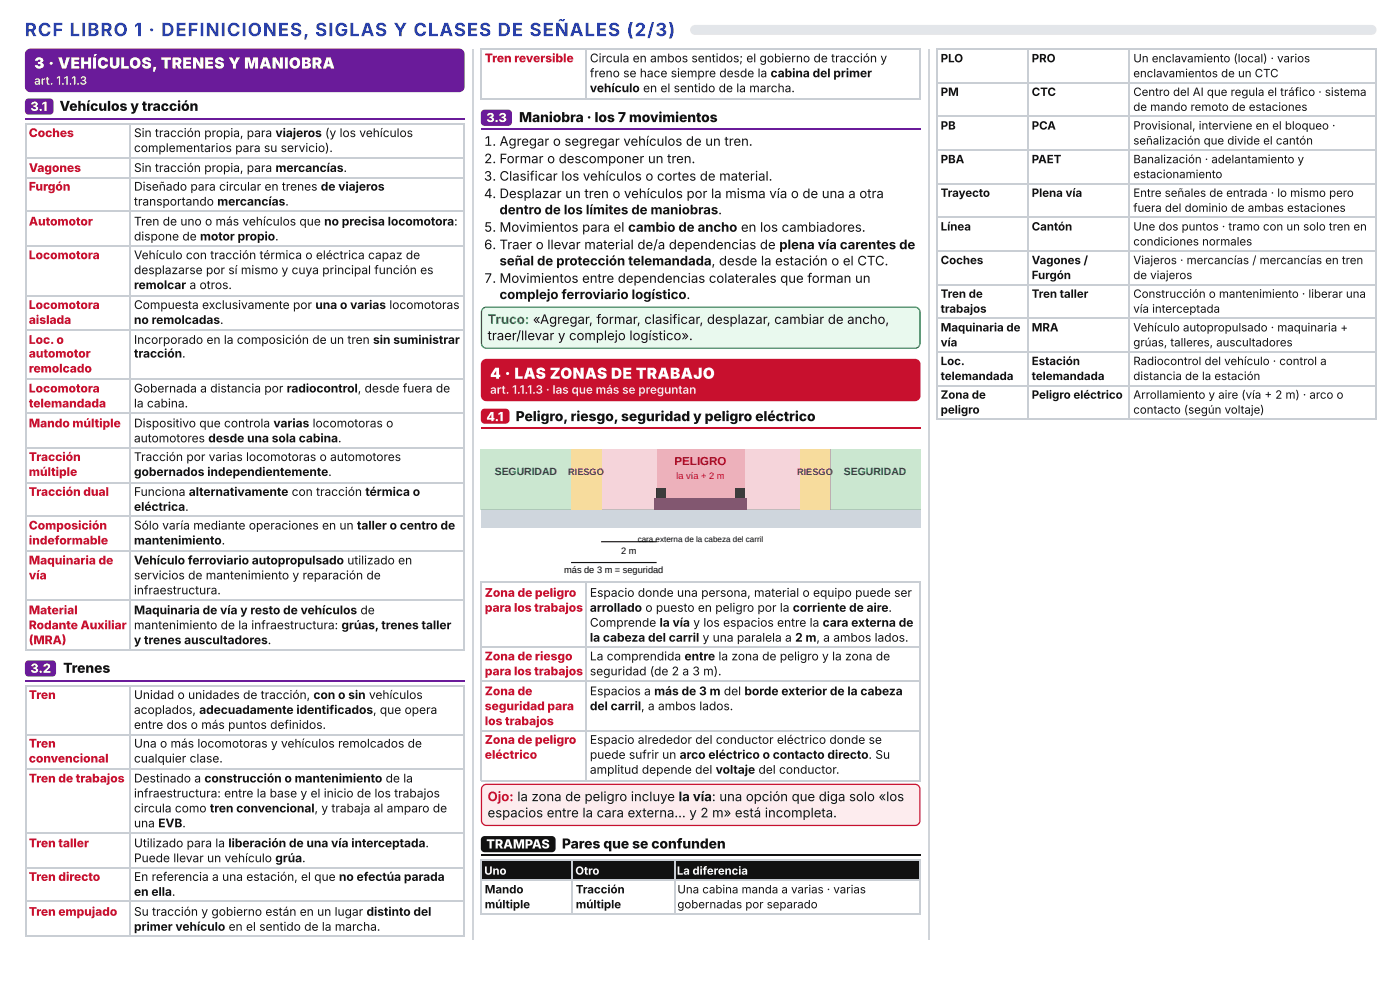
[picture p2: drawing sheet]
<svg xmlns="http://www.w3.org/2000/svg" width="297mm" height="210mm" viewBox="0 0 297 210" stroke-linecap="round" stroke-linejoin="round" font-family="sans-serif">
<defs><g id="words">
<text font-size="3.9" fill="#1f3fd1" x="5.3" y="7.7">RCF LIBRO 1 · DEFINICIONES, SIGLAS Y CLASES DE SEÑALES (2/3)</text>
<g font-size="3.2" fill="#fff">
<text x="7.3" y="14.6">3 · VEHÍCULOS, TRENES Y MANIOBRA</text>
<text x="104.1" y="80.4">4 · LAS ZONAS DE TRABAJO</text>
</g>
<g font-size="2.9" fill="#111">
<text x="12.6" y="23.5">Vehículos y tracción</text>
<text x="110.2" y="25.9">Maniobra · los 7 movimientos</text>
<text x="109.5" y="89.4">Peligro, riesgo, seguridad y peligro eléctrico</text>
<text x="13.4" y="142.9">Trenes</text>
<text x="119.4" y="180.2">Pares que se confunden</text>
</g>
<g font-size="2.8" fill="#111">
<text x="102.8" y="31">1 . Agregar o segregar vehículos de un tren.</text>
<text x="102.8" y="34.7">2 . Formar o descomponer un tren.</text>
<text x="102.8" y="38.4">3. Clasificar los vehículos o cortes de material.</text>
<text x="102.8" y="42.1">4. Desplazar un tren o vehículos por la misma vía o de una a otra</text>
<text x="106.1" y="45.5">dentro de los límites de maniobras.</text>
<text x="102.8" y="49.2">5 . Movimientos para el cambio de ancho en los cambiadores.</text>
<text x="102.8" y="52.9">6. Traer o llevar material de/a dependencias de plena vía carentes de</text>
<text x="106.1" y="56.4">señal de protección telemandada, desde la estación o el CTC.</text>
<text x="102.8" y="60.1">7 . Movimientos entre dependencias colaterales que forman un</text>
<text x="106.1" y="63.5">complejo ferroviario logístico.</text>
<text x="103.6" y="72.2">traer/llevar y complejo logístico».</text>
<text x="103.6" y="173.6">espacios entre la cara externa… y 2 m» está incompleta.</text>
</g>
<text font-size="2.8" fill="#12993a" x="103.6" y="68.8">Truco: «Agregar, formar, clasificar, desplazar, cambiar de ancho,</text>
<text font-size="2.8" fill="#c8102e" x="103.6" y="170.1">Ojo: la zona de peligro incluye la vía: una opción que diga solo «los</text>
<g font-size="2.7" fill="#fff">
<text x="6.5" y="23.5">3.1</text>
<text x="103.3" y="25.9">3.3</text>
<text x="103.3" y="89.4">4.1</text>
<text x="6.5" y="142.9">3.2</text>
<text x="103.3" y="180.2">TRAMPAS</text>
</g>
<g font-size="2.5" fill="#fff">
<text x="7.3" y="18">art. 1.1.1.3</text>
<text x="104.1" y="83.6">art. 1.1.1.3 · las que más se preguntan</text>
</g>
<g font-size="2.5" fill="#c8102e">
<text x="103" y="13.2">Tren reversible</text>
<text x="6.1" y="29.1">Coches</text>
<text x="6.1" y="36.5">Vagones</text>
<text x="6.1" y="40.5">Furgón</text>
<text x="6.1" y="47.9">Automotor</text>
<text x="6.1" y="55">Locomotora</text>
<text x="6.1" y="65.6">Locomotora</text>
<text x="6.1" y="68.8">aislada</text>
<text x="6.1" y="73">Loc. o</text>
<text x="6.1" y="75.9">automotor</text>
<text x="6.1" y="79.1">remolcado</text>
<text x="6.1" y="83.3">Locomotora</text>
<text x="6.1" y="86.5">telemandada</text>
<text x="6.1" y="90.8">Mando múltiple</text>
<text x="6.1" y="97.9">Tracción</text>
<text x="6.1" y="101.1">múltiple</text>
<text x="6.1" y="105.3">Tracción dual</text>
<text x="6.1" y="112.4">Composición</text>
<text x="6.1" y="115.6">indeformable</text>
<text x="6.1" y="119.9">Maquinaria de</text>
<text x="6.1" y="123">vía</text>
<text x="6.1" y="130.4">Material</text>
<text x="103" y="126.7">Zona de peligro</text>
<text x="103" y="129.9">para los trabajos</text>
<text x="6.1" y="133.6">Rodante Auxiliar</text>
<text x="6.1" y="136.8">(MRA)</text>
<text x="103" y="140.2">Zona de riesgo</text>
<text x="103" y="143.4">para los trabajos</text>
<text x="6.1" y="148.4">Tren</text>
<text x="103" y="147.6">Zona de</text>
<text x="103" y="150.8">seguridad para</text>
<text x="103" y="154">los trabajos</text>
<text x="6.1" y="158.8">Tren</text>
<text x="6.1" y="161.9">convencional</text>
<text x="103" y="158">Zona de peligro</text>
<text x="103" y="161.1">eléctrico</text>
<text x="6.1" y="166.2">Tren de trabajos</text>
<text x="6.1" y="179.9">Tren taller</text>
<text x="6.1" y="187.1">Tren directo</text>
<text x="6.1" y="194.5">Tren empujado</text>
</g>
<g font-size="2.5" fill="#111">
<text x="125.3" y="13.2">Circula en ambos sentidos; el gobierno de tracción y</text>
<text x="125.3" y="16.4">freno se hace siempre desde la cabina del primer</text>
<text x="125.3" y="19.6">vehículo en el sentido de la marcha.</text>
<text x="28.5" y="29.1">Sin tracción propia, para viajeros (y los vehículos</text>
<text x="28.5" y="32.3">complementarios para su servicio).</text>
<text x="28.5" y="36.5">Sin tracción propia, para mercancías.</text>
<text x="28.5" y="40.5">Diseñado para circular en trenes de viajeros</text>
<text x="28.5" y="43.7">transportando mercancías.</text>
<text x="28.5" y="47.9">Tren de uno o más vehículos que no precisa locomotora:</text>
<text x="28.5" y="51.1">dispone de motor propio.</text>
<text x="28.5" y="55">Vehículo con tracción térmica o eléctrica capaz de</text>
<text x="28.5" y="58.2">desplazarse por sí mismo y cuya principal función es</text>
<text x="28.5" y="61.4">remolcar a otros.</text>
<text x="28.5" y="65.6">Compuesta exclusivamente por una o varias locomotoras</text>
<text x="28.5" y="68.8">no remolcadas.</text>
<text x="28.5" y="73">Incorporado en la composición de un tren sin suministrar</text>
<text x="28.5" y="75.9">tracción.</text>
<text x="28.5" y="83.3">Gobernada a distancia por radiocontrol, desde fuera de</text>
<text x="28.5" y="86.5">la cabina.</text>
<text x="28.5" y="90.8">Dispositivo que controla varias locomotoras o</text>
<text x="28.5" y="93.9">automotores desde una sola cabina.</text>
<text x="28.5" y="97.9">Tracción por varias locomotoras o automotores</text>
<text x="28.5" y="101.1">gobernados independientemente.</text>
<text x="28.5" y="105.3">Funciona alternativamente con tracción térmica o</text>
<text x="28.5" y="108.5">eléctrica.</text>
<text x="28.5" y="112.4">Sólo varía mediante operaciones en un taller o centro de</text>
<text x="28.5" y="115.6">mantenimiento.</text>
<text x="28.5" y="119.9">Vehículo ferroviario autopropulsado utilizado en</text>
<text x="28.5" y="123">servicios de mantenimiento y reparación de</text>
<text x="28.5" y="126.2">infraestructura.</text>
<text x="28.5" y="130.4">Maquinaria de vía y resto de vehículos de</text>
<text x="125.3" y="126.7">Espacio donde una persona, material o equipo puede ser</text>
<text x="125.3" y="129.9">arrollado o puesto en peligro por la corriente de aire.</text>
<text x="28.5" y="133.6">mantenimiento de la infraestructura: grúas, trenes taller</text>
<text x="28.5" y="136.8">y trenes auscultadores.</text>
<text x="125.3" y="133.1">Comprende la vía y los espacios entre la cara externa de</text>
<text x="125.3" y="136.3">la cabeza del carril y una paralela a 2 m, a ambos lados.</text>
<text x="125.3" y="140.2">La comprendida entre la zona de peligro y la zona de</text>
<text x="125.3" y="143.4">seguridad (de 2 a 3 m).</text>
<text x="28.5" y="148.4">Unidad o unidades de tracción, con o sin vehículos</text>
<text x="125.3" y="147.6">Espacios a más de 3 m del borde exterior de la cabeza</text>
<text x="28.5" y="151.6">acoplados, adecuadamente identificados, que opera</text>
<text x="28.5" y="154.8">entre dos o más puntos definidos.</text>
<text x="125.3" y="150.8">del carril, a ambos lados.</text>
<text x="28.5" y="158.8">Una o más locomotoras y vehículos remolcados de</text>
<text x="28.5" y="161.9">cualquier clase.</text>
<text x="125.3" y="158">Espacio alrededor del conductor eléctrico donde se</text>
<text x="125.3" y="161.1">puede sufrir un arco eléctrico o contacto directo. Su</text>
<text x="28.5" y="166.2">Destinado a construcción o mantenimiento de la</text>
<text x="125.3" y="164.3">amplitud depende del voltaje del conductor.</text>
<text x="28.5" y="169.3">infraestructura: entre la base y el inicio de los trabajos</text>
<text x="28.5" y="172.5">circula como tren convencional, y trabaja al amparo de</text>
<text x="28.5" y="175.7">una EVB.</text>
<text x="28.5" y="179.9">Utilizado para la liberación de una vía interceptada.</text>
<text x="28.5" y="183.1">Puede llevar un vehículo grúa.</text>
<text x="28.5" y="187.1">En referencia a una estación, el que no efectúa parada</text>
<text x="28.5" y="190.2">en ella.</text>
<text x="28.5" y="194.5">Su tracción y gobierno están en un lugar distinto del</text>
<text x="28.5" y="197.6">primer vehículo en el sentido de la marcha.</text>
</g>
<text font-size="2.5" fill="#a00d24" x="143.3" y="98.8">PELIGRO</text>
<g font-size="2.4" fill="#111">
<text x="199.8" y="13.2">PLO</text>
<text x="219.1" y="13.2">PRO</text>
<text x="240.7" y="13.2">Un enclavamiento (local) · varios</text>
<text x="240.7" y="16.4">enclavamientos de un CTC</text>
<text x="199.8" y="20.4">PM</text>
<text x="219.1" y="20.4">CTC</text>
<text x="240.7" y="20.4">Centro del AI que regula el tráfico · sistema</text>
<text x="240.7" y="23.5">de mando remoto de estaciones</text>
<text x="199.8" y="27.5">PB</text>
<text x="219.1" y="27.5">PCA</text>
<text x="240.7" y="27.5">Provisional, interviene en el bloqueo ·</text>
<text x="199.8" y="34.7">PBA</text>
<text x="219.1" y="34.7">PAET</text>
<text x="240.7" y="30.7">señalización que divide el cantón</text>
<text x="240.7" y="34.7">Banalización · adelantamiento y</text>
<text x="199.8" y="41.8">Trayecto</text>
<text x="219.1" y="41.8">Plena vía</text>
<text x="240.7" y="37.8">estacionamiento</text>
<text x="240.7" y="41.8">Entre señales de entrada · lo mismo pero</text>
<text x="240.7" y="45">fuera del dominio de ambas estaciones</text>
<text x="199.8" y="48.9">Línea</text>
<text x="219.1" y="48.9">Cantón</text>
<text x="240.7" y="48.9">Une dos puntos · tramo con un solo tren en</text>
<text x="240.7" y="52.1">condiciones normales</text>
<text x="199.8" y="56.1">Coches</text>
<text x="219.1" y="56.1">Vagones /</text>
<text x="219.1" y="59.3">Furgón</text>
<text x="240.7" y="56.1">Viajeros · mercancías / mercancías en tren</text>
<text x="240.7" y="59.3">de viajeros</text>
<text x="199.8" y="63.2">Tren de</text>
<text x="219.1" y="63.2">Tren taller</text>
<text x="240.7" y="63.2">Construcción o mantenimiento · liberar una</text>
<text x="199.8" y="66.4">trabajos</text>
<text x="199.8" y="70.4">Maquinaria de</text>
<text x="219.1" y="70.4">MRA</text>
<text x="240.7" y="66.4">vía interceptada</text>
<text x="240.7" y="70.4">Vehículo autopropulsado · maquinaria +</text>
<text x="199.8" y="73.6">vía</text>
<text x="199.8" y="77.5">Loc.</text>
<text x="219.1" y="77.5">Estación</text>
<text x="240.7" y="73.6">grúas, talleres, auscultadores</text>
<text x="240.7" y="77.5">Radiocontrol del vehículo · control a</text>
<text x="199.8" y="80.7">telemandada</text>
<text x="219.1" y="80.7">telemandada</text>
<text x="240.7" y="80.7">distancia de la estación</text>
<text x="199.8" y="84.7">Zona de</text>
<text x="199.8" y="87.8">peligro</text>
<text x="219.1" y="84.7">Peligro eléctrico</text>
<text x="240.7" y="84.7">Arrollamiento y aire (vía + 2 m) · arco o</text>
<text x="240.7" y="87.8">contacto (según voltaje)</text>
<text x="103" y="189.7">Mando</text>
<text x="122.3" y="189.7">Tracción</text>
<text x="143.9" y="189.7">Una cabina manda a varias · varias</text>
<text x="103" y="192.9">múltiple</text>
<text x="122.3" y="192.9">múltiple</text>
<text x="143.9" y="192.9">gobernadas por separado</text>
</g>
<g font-size="2.4" fill="#fff">
<text x="102.9" y="185.7">Uno</text>
<text x="122.2" y="185.7">Otro</text>
<text x="143.8" y="185.7">La diferencia</text>
</g>
<g font-size="2.2" fill="#1b6b2c">
<text x="105.1" y="100.8">SEGURIDAD</text>
<text x="179.3" y="100.8">SEGURIDAD</text>
</g>
<g font-size="2" fill="#7a5b00">
<text x="120.7" y="100.8">RIESGO</text>
<text x="169.3" y="100.8">RIESGO</text>
</g>
<text font-size="2" fill="#a00d24" x="143.7" y="101.8">la vía + 2 m</text>
<g font-size="2">
<text x="131.9" y="117.7">2 m</text>
<text x="119.8" y="121.7">más de 3 m = seguridad</text>
</g>
<text font-size="1.7" x="135.4" y="115">cara externa de la cabeza del carril</text>
</g></defs>
<path d="M100.4 10.3v189.2M197.2 10.3v189.2" fill="none" stroke="#d0d4d9" stroke-width=".26"/>
<path d="M5.6 10.7l.9-.4h91a1.2 1.2 0 0 1 1.2 1.2v6.9a1.2 1.2 0 0 1-1.2 1.2h-91a1.2 1.2 0 0 1-1.2-1.2v-6.9z" fill="#6a1b9a"/>
<path d="M5.3 25.3h93.4M102.1 27.4h93.4M5.3 144.6h93.4" fill="none" stroke="#6a1b9a" stroke-width=".26"/>
<g fill="none" stroke="#c9ced4" stroke-width=".26">
<path d="M102.1 10.5h93.4M102.3 10.3v10.9M124.5 10.3v10.9M195.4 10.3v10.9M5.3 26.3h93.4M5.3 33.5h93.4M5.3 37.7h93.4M5.4 26.2v111.9M27.6 26.2v111.9M98.6 26.2v111.9M102.1 21h93.4M5.3 44.8h93.4"/>
<path d="M5.3 52.3h93.4M5.3 62.8h93.4M5.3 70h93.4M5.3 80.6h93.4M5.3 87.7h93.4M5.3 95.1h93.4M5.3 102.5h93.4M5.3 109.7h93.4M5.3 117.1h93.4M5.3 127.4h93.4M5.3 138h93.4M5.3 145.7h93.4"/>
<path d="M5.3 156h93.4M5.4 145.5v53.5M27.6 145.5v53.5M98.6 145.5v53.5M5.3 163.4h93.4M5.3 176.9h93.4M5.3 184.3h93.4M5.3 191.4h93.4M5.3 198.8h93.4"/>
</g>
<path d="M102.6 65.5l.7-.3h91a1.07 1.07 0 0 1 1.1 1.1v6.6a1.07 1.07 0 0 1-1.1 1.1h-91a1.07 1.07 0 0 1-1-1.1v-6.6z" fill="#e9f9ee"/>
<path d="M102.6 65.5l.7-.3h91a1.07 1.07 0 0 1 1.1 1.1v6.6a1.07 1.07 0 0 1-1.1 1.1h-91a1.07 1.07 0 0 1-1-1.1v-6.6z" fill="none" stroke="#12993a" stroke-width=".26"/>
<path d="M102.5 76.6l.8-.4h91a1.2 1.2 0 0 1 1.2 1.2v6.6a1.2 1.2 0 0 1-1.2 1.2h-91a1.2 1.2 0 0 1-1.2-1.2v-6.6z" fill="#c8102e"/>
<path d="M102.1 90.9h93.4" fill="none" stroke="#c8102e" stroke-width=".26"/>
<path d="M102.1 123.7h93.4M102.1 137.5h93.4M102.3 123.6v42.3M124.5 123.6v42.3M195.4 123.6v42.3M102.1 144.6h93.4M102.1 155.2h93.4M102.1 165.8h93.4" fill="none" stroke="#c9ced4" stroke-width=".26"/>
<path d="M102.6 166.9l.7-.3h91a1.07 1.07 0 0 1 1.1 1v6.6a1.07 1.07 0 0 1-1.1 1.1h-91a1.07 1.07 0 0 1-1-1.1v-6.6z" fill="#fdecee"/>
<path d="M102.6 166.9l.7-.3h91a1.07 1.07 0 0 1 1.1 1v6.6a1.07 1.07 0 0 1-1.1 1.1h-91a1.07 1.07 0 0 1-1-1.1v-6.6z" fill="none" stroke="#c8102e" stroke-width=".26"/>
<path d="M102.1 181.6h93.4" fill="none" stroke="#111" stroke-width=".26"/>
<g fill="#111">
<path d="M102.1 182.8h19.3v4h-19.3z"/>
<path d="M121.4 182.8h21.7v4h-21.7z"/>
<path d="M143.1 182.8h52.2v4h-52.2z"/>
</g>
<g fill="none" stroke="#c9ced4" stroke-width=".26">
<path d="M199 10.5h93.4M199 17.6h93.4M199.1 10.3v78.9M218.4 10.3v78.9M239.8 10.3v78.9M292.2 10.3v78.9M199 24.7h93.4M199 31.9h93.4M199 39h93.4M199 46.2h93.4M199 53.3h93.4M199 60.5h93.4"/>
<path d="M199 67.6h93.4M199 74.7h93.4M199 81.9h93.4M199 89h93.4M102.1 182.7h93.4M102.1 186.9h93.4M102.1 194.1h93.4M102.3 182.6v11.3M121.6 182.6v11.3M143.3 182.6v11.3M195.4 182.6v11.3"/>
</g>
<path d="M146.9 5.6l.7-.3h143.7a1.06 1.06 0 0 1 1.1 1.1 1.06 1.06 0 0 1-1.1 1h-143.7a1.06 1.06 0 0 1-.9-.6 1.06 1.06 0 0 1 .2-1.2z" fill="#e3e6ea"/>
<g fill="#6a1b9a">
<path d="M5.5 21.1l.6-.2h4.5a.8 .8 0 0 1 .8 .8v1.8a.8 .8 0 0 1-.8 .8h-4.5a.8 .8 0 0 1-.8-.8v-1.8z"/>
<path d="M5.5 140.5l.6-.3h5a.8 .8 0 0 1 .8 .8v1.9a.8 .8 0 0 1-.8 .8h-5a.8 .8 0 0 1-.8-.8v-1.9z"/>
<path d="M102.4 23.5l.5-.2h5a.8 .8 0 0 1 .8 .8v1.8a.8 .8 0 0 1-.8 .8h-5a.8 .8 0 0 1-.8-.8v-1.8z"/>
</g>
<path d="M102.4 87l.5-.2h4.5a.8 .8 0 0 1 .8 .8v1.6a.8 .8 0 0 1-.8 .8h-4.5a.8 .8 0 0 1-.8-.8v-1.8z" fill="#c8102e"/>
<path d="M102.1 108.2h93.4v3.9h-93.4z" fill="#cfd6dd"/>
<path d="M139 105.7h19.6v2.5h-19.6z" fill="#6b7280"/>
<g fill="#333">
<path d="M139.5 103.7h1.9v2h-1.9z"/>
<path d="M156.2 103.7h1.9v2h-1.9z"/>
</g>
<g fill="#c8102e">
<path d="M127.7 95.4h42.2v12.8h-42.2z"/>
<path d="M139.5 95.4h18.6v12.8h-18.6z"/>
</g>
<g fill="#f2c14e">
<path d="M121.3 95.4h6.4v12.8h-6.4z"/>
<path d="M169.9 95.4h6.4v12.8h-6.4z"/>
</g>
<g fill="#2f9e44">
<path d="M102.1 95.4h19.2v12.8h-19.2z"/>
<path d="M176.3 95.4h19.2v12.8h-19.2z"/>
</g>
<path d="M121.3 119.5h18.2M127.7 115h11.8" fill="none" stroke="#111" stroke-width=".25"/>
<path d="M102.4 177.8l.5-.3h14.3a.8 .8 0 0 1 .8 .8v1.9a.8 .8 0 0 1-.8 .8h-14.3a.8 .8 0 0 1-.8-.8v-1.9z" fill="#111"/>
<use href="#words"/>
</svg>
